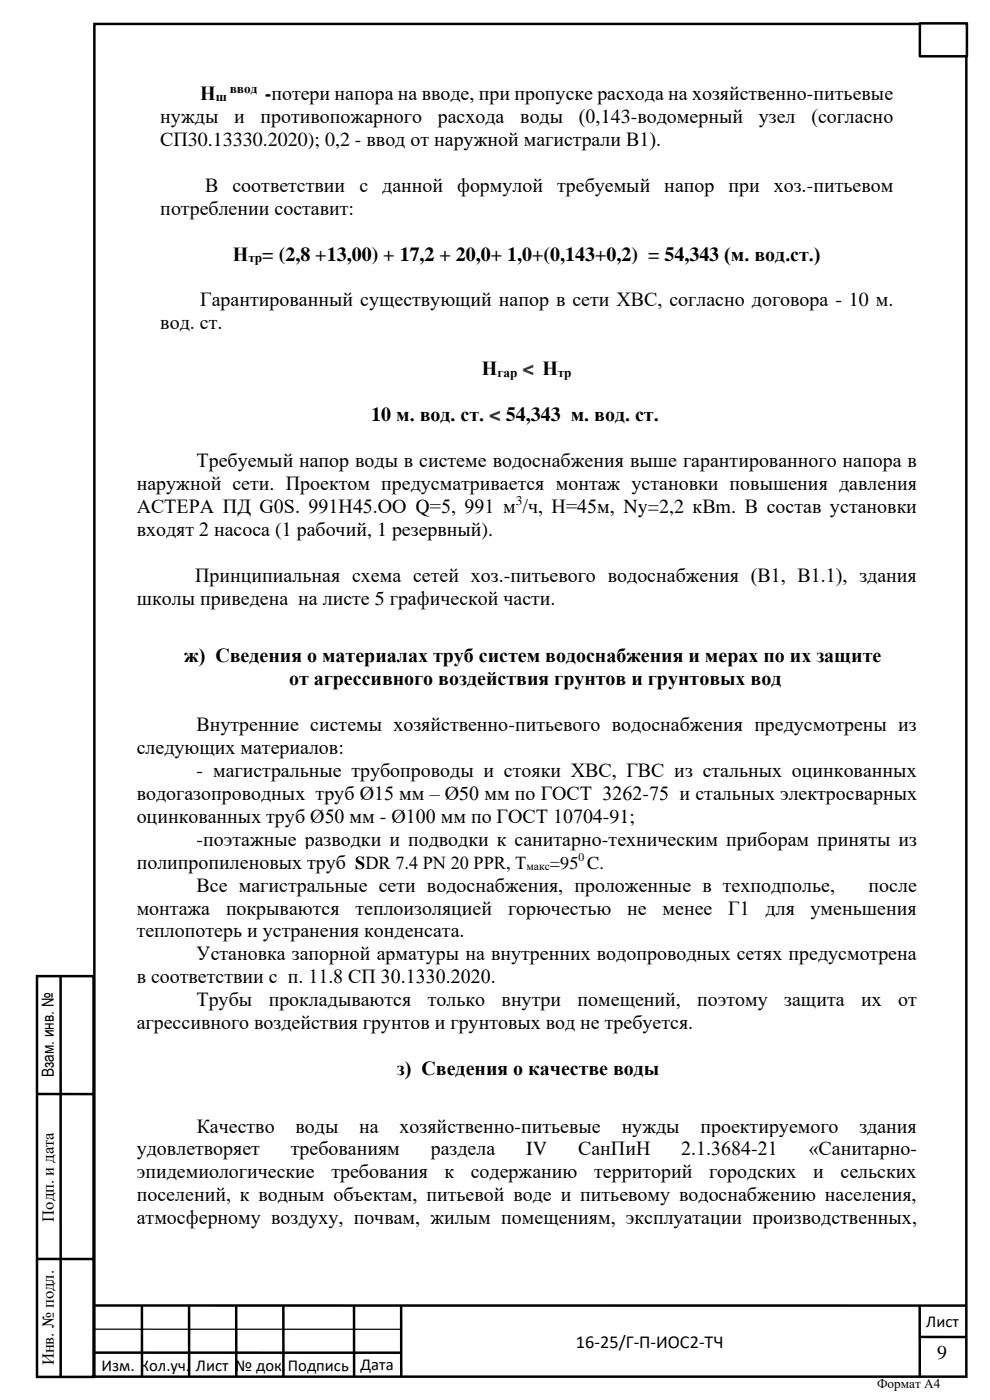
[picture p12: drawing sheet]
<svg xmlns="http://www.w3.org/2000/svg" width="210mm" height="297mm" viewBox="0 0 210 297" stroke-linecap="round" stroke-linejoin="round" font-family="sans-serif">
<defs><g id="words">
<g font-size="4.2">
<text x="42.5" y="21.2">Н</text>
<text x="56.2" y="21.2">-потери напора на вводе, при пропуске расхода на хозяйственно-питьевые</text>
<text x="34" y="26">нужды</text>
<text x="49.7" y="26">и</text>
<text x="55.3" y="26">противопожарного</text>
<text x="92.9" y="26">расхода</text>
<text x="110.4" y="26">воды</text>
<text x="122.8" y="26">(0,143-водомерный</text>
<text x="161" y="26">узел</text>
<text x="172.1" y="26">(согласно</text>
<text x="34" y="30.9">СП30.13330.2020); 0,2 - ввод от наружной магистрали В1).</text>
<text x="43.5" y="40.6">В соответствии</text>
<text x="76.2" y="40.6">с данной формулой требуемый напор при хоз.-питьевом</text>
<text x="34" y="45.5">потреблении составит:</text>
<text x="49.4" y="55.3">Н = (2,8 +13,00) + 17,2 + 20,0+ 1,0+(0,143+0,2) = 54,343 (м. вод.ст.)</text>
<text x="42.5" y="65">Гарантированный существующий напор в сети ХВС, согласно договора - 10 м.</text>
<text x="34" y="69.9">вод. ст.</text>
<text x="102.2" y="79.7">Н</text>
<text x="115.1" y="79.7">Н</text>
<text x="78.8" y="89.4">10 м. вод. ст.</text>
<text x="107.3" y="89.4">54,343 м. вод. ст.</text>
<text x="41.7" y="99.1">Требуемый напор воды в системе водоснабжения выше гарантированного напора в</text>
<text x="29" y="104">наружной сети. Проектом предусматривается монтаж установки повышения давления</text>
<text x="29" y="108.8">АСТЕРА ПД G0S. 991Н45.ОО Q=5, 991 м /ч, Н=45м, Ny=2,2 кВm. В состав установки</text>
<text x="29" y="113.7">входят 2 насоса (1 рабочий, 1 резервный).</text>
<text x="41.4" y="123.4">Принципиальная схема сетей хоз.-питьевого водоснабжения (В1, В1.1), здания</text>
<text x="29" y="128.3">школы приведена на листе 5 графической части.</text>
<text x="39.1" y="140.5">ж) Сведения о материалах труб систем водоснабжения и мерах по их защите</text>
<text x="61.3" y="145.4">от агрессивного воздействия грунтов и грунтовых вод</text>
<text x="41.7" y="155.1">Внутренние системы хозяйственно-питьевого водоснабжения предусмотрены из</text>
<text x="29" y="159.9">следующих материалов:</text>
<text x="41.7" y="164.8">- магистральные трубопроводы и стояки ХВС, ГВС из стальных оцинкованных</text>
<text x="29" y="169.7">водогазопроводных труб Ø15 мм – Ø50 мм по ГОСТ 3262-75 и стальных электросварных</text>
<text x="29" y="174.6">оцинкованных труб Ø50 мм - Ø100 мм по ГОСТ 10704-91;</text>
<text x="41.7" y="179.4">-поэтажные разводки и подводки к санитарно-техническим приборам приняты из</text>
<text x="29" y="184.3">п</text>
<text x="31.3" y="184.3">олипропиленовых труб</text>
<text x="41.7" y="189.2">Все магистральные сети водоснабжения, проложенные в техподполье,</text>
<text x="184.3" y="189.2">после</text>
<text x="29" y="194">монтажа</text>
<text x="48" y="194">покрываются</text>
<text x="75.4" y="194">теплоизоляцией</text>
<text x="107.8" y="194">горючестью</text>
<text x="133.1" y="194">не</text>
<text x="140.6" y="194">менее</text>
<text x="154.5" y="194">Г1</text>
<text x="162.4" y="194">для</text>
<text x="172" y="194">уменьшения</text>
<text x="29" y="198.9">теплопотерь и устранения конденсата.</text>
<text x="41.7" y="203.8">Установка запорной арматуры на внутренних водопроводных сетях предусмотрена</text>
<text x="29" y="208.6">в соответствии с п. 11.8 СП 30.1330.2020.</text>
<text x="41.7" y="213.5">Трубы</text>
<text x="57" y="213.5">прокладываются</text>
<text x="90.7" y="213.5">только</text>
<text x="106.4" y="213.5">внутри</text>
<text x="122.5" y="213.5">помещений,</text>
<text x="147.9" y="213.5">поэтому</text>
<text x="166.4" y="213.5">защита</text>
<text x="182.7" y="213.5">их</text>
<text x="190.5" y="213.5">от</text>
<text x="29" y="218.4">агрессивного воздействия грунтов и грунтовых вод не требуется.</text>
<text x="84.2" y="228.1">з) Сведения о качестве воды</text>
<text x="29" y="245.2">удовлетворяет</text>
<text x="41.7" y="240.3">Качество</text>
<text x="61.7" y="245.2">требованиям</text>
<text x="62.7" y="240.3">воды</text>
<text x="76.2" y="240.3">на</text>
<text x="84.8" y="240.3">хозяйственно-питьевые</text>
<text x="91.4" y="245.2">раздела</text>
<text x="111.6" y="245.2">IV</text>
<text x="122.6" y="245.2">СанПиН</text>
<text x="131.9" y="240.3">нужды</text>
<text x="144.5" y="245.2">2.1.3684-21</text>
<text x="148.6" y="240.3">проектируемого</text>
<text x="171.6" y="245.2">«Санитарно-</text>
<text x="182.3" y="240.3">здания</text>
<text x="29" y="250">эпидемиологические</text>
<text x="70.3" y="250">требования</text>
<text x="94.3" y="250">к</text>
<text x="99.9" y="250">содержанию</text>
<text x="126.1" y="250">территорий</text>
<text x="150.4" y="250">городских</text>
<text x="172.5" y="250">и</text>
<text x="178.3" y="250">сельских</text>
<text x="29" y="254.9">поселений, к водным объектам, питьевой воде и питьевому водоснабжению населения,</text>
<text x="29" y="259.8">атмосферному воздуху, почвам, жилым помещениям, эксплуатации производственных,</text>
<text x="198.9" y="288.4">9</text>
</g>
<g font-size="4.2" fill="#333">
<text x="110.8" y="79.7">&lt;</text>
<text x="103.8" y="89.4">&lt;</text>
</g>
<g font-size="3.9">
<text x="75.4" y="184.3">SDR 7.4 PN 20 PPR, Т</text>
<text x="116.7" y="184.3">=95 C.</text>
<text x="122.2" y="286.1">16-25/Г-П-ИОС2-ТЧ</text>
</g>
<g font-size="3.5">
<text x="11.4" y="228.5" transform="rotate(-90 11.4 228.5)">Взам. инв. №</text>
<text x="11.4" y="259.2" transform="rotate(-90 11.4 259.2)">Подп. и дата</text>
<text x="196.5" y="281.6">Лист</text>
<text x="11.4" y="289.7" transform="rotate(-90 11.4 289.7)">Инв. № подл.</text>
<text x="21.5" y="290.9">Изм. Кол.уч.</text>
<text x="41.6" y="290.9">Лист № док.</text>
<text x="61.1" y="290.9">Подпись</text>
<text x="76.5" y="290.7">Дата</text>
</g>
<g font-size="2.8">
<text x="45.8" y="21.5">ш</text>
<text x="48.8" y="19.7">ввод</text>
<text x="52.7" y="55.7">тр</text>
<text x="105.5" y="80">гар</text>
<text x="118.4" y="80">тр</text>
<text x="109.4" y="107.2">3</text>
<text x="186.1" y="294.6">Формат А4</text>
</g>
<g font-size="2.5">
<text x="111.7" y="184.7">макс</text>
<text x="122.7" y="182.7">0</text>
</g>
</g></defs>
<g fill="none" stroke="#000" stroke-width=".53">
<path d="M20 5.1h185v287h-185zM7.8 207.1h12v85h-12zM12.9 207.1v85M7.8 232.1h12M7.8 267.1h12M20.1 277h185M30.1 277v15M40.1 277v15M50.1 277v15M60.1 277v15M75.1 277v15M85.1 277v15"/>
<path d="M195.1 277v15M20.1 287h65M194.9 283.7h10"/>
</g>
<path d="M20.1 282h65" fill="none" stroke="#000" stroke-width=".26"/>
<path d="M195.2 5h9.9v6.9h-9.9z" fill-rule="evenodd" fill="#fff"/>
<path d="M195.2 5h9.9v6.9h-9.9z" fill="none" stroke="#000" stroke-width=".53"/>
<g fill="#fff">
<path d="M110.8 75.6h2.5v5h-2.5z" fill-rule="evenodd"/>
<path d="M103.8 85.3h2.5v5h-2.5z" fill-rule="evenodd"/>
<path d="M31.3 180.3h43.2v4.9h-43.2z" fill-rule="evenodd"/>
<path d="M28.5 231.5h166.6v4.9h-166.6z" fill-rule="evenodd"/>
<path d="M28.5 236.4h166.6v4.8h-166.6z" fill-rule="evenodd"/>
<path d="M28.5 241.2h166.6v4.9h-166.6z" fill-rule="evenodd"/>
<path d="M28.5 246.1h166.6v4.9h-166.6z" fill-rule="evenodd"/>
<path d="M28.5 251h166.6v4.8h-166.6z" fill-rule="evenodd"/>
<path d="M28.5 255.8h166.6v4.9h-166.6z" fill-rule="evenodd"/>
</g>
<use href="#words"/>
</svg>
